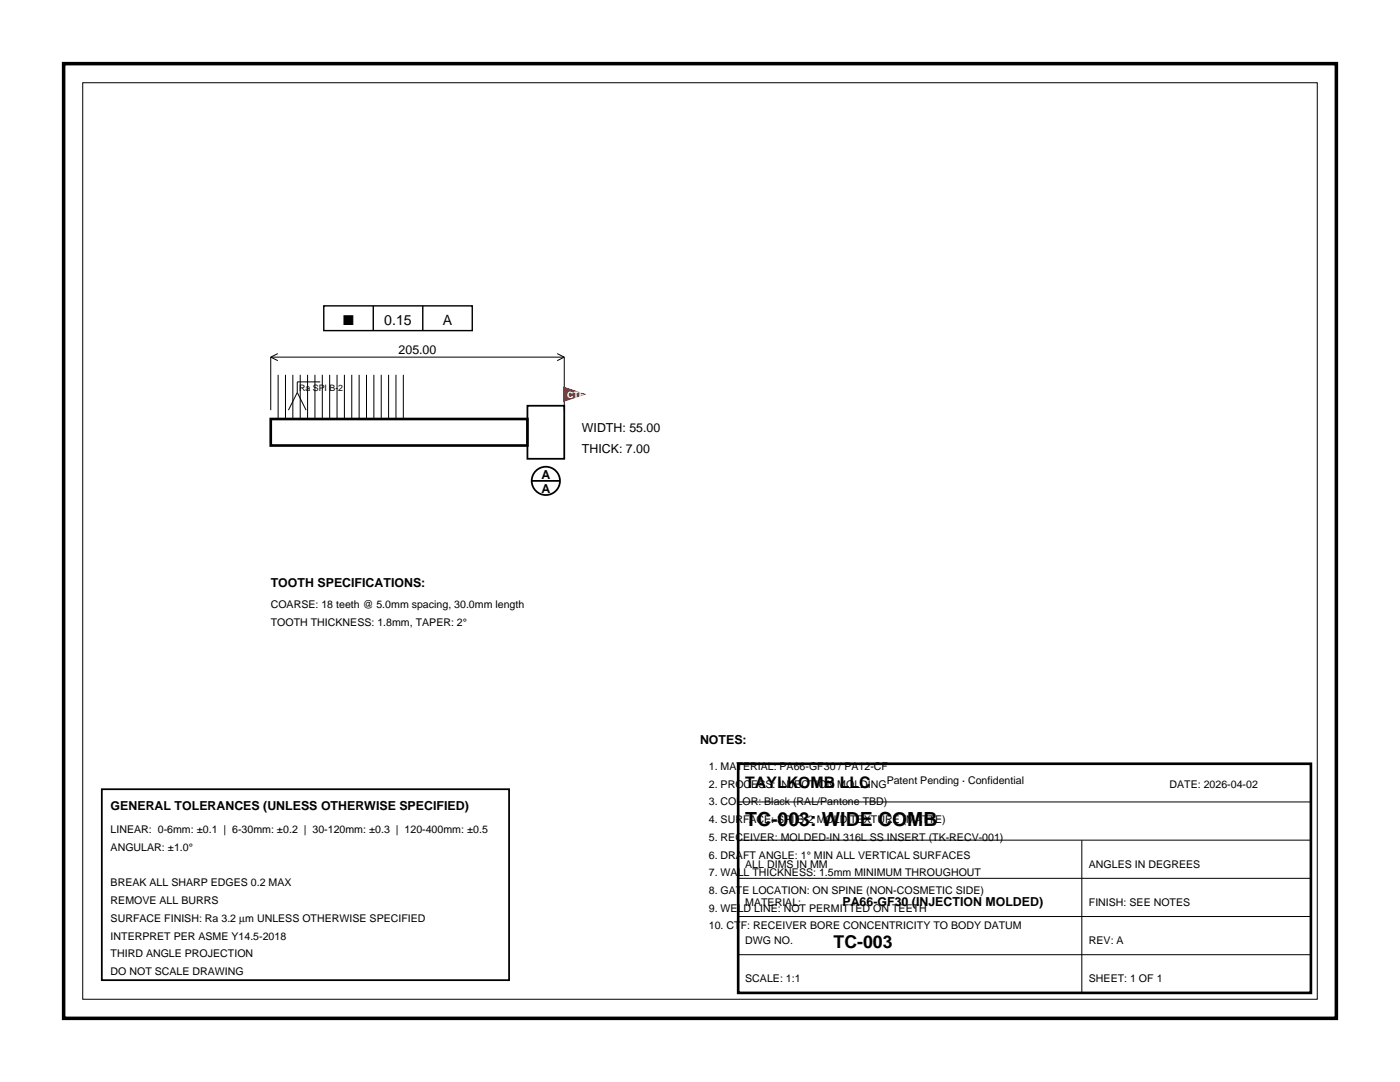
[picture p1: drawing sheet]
<svg xmlns="http://www.w3.org/2000/svg" width="279mm" height="216mm" viewBox="0 0 279 216" stroke-linecap="round" stroke-linejoin="round" font-family="sans-serif">
<defs><g id="words">
<text font-size="3.9" x="148.7" y="164.8">TC-003: WIDE COMB</text>
<text font-size="3.5" x="166.4" y="189.1">TC-003</text>
<text font-size="3.2" x="148.7" y="157.2">TAYLKOMB LLC</text>
<g font-size="2.8">
<text x="68.5" y="64.9">■</text>
<text x="76.7" y="64.9">0.15</text>
<text x="88.4" y="64.9">A</text>
</g>
<g font-size="2.5">
<text x="79.5" y="70.6">205.00</text>
<text x="116.1" y="86.3">WIDTH: 55.00</text>
<text x="108" y="95.6">A</text>
<text x="116.1" y="90.5">THICK: 7.00</text>
<text x="108" y="98.4">A</text>
<text x="54" y="117.1">TOOTH SPECIFICATIONS:</text>
<text x="139.7" y="148.4">NOTES:</text>
<text x="22.1" y="161.7">GENERAL TOLERANCES (UNLESS OTHERWISE SPECIFIED)</text>
<text x="168.1" y="180.8">PA66-GF30 (INJECTION MOLDED)</text>
</g>
<g font-size="2.1">
<text x="54" y="121.4">COARSE: 18 teeth @ 5.0mm spacing, 30.0mm length</text>
<text x="54" y="124.9">TOOTH THICKNESS: 1.8mm, TAPER: 2°</text>
<text x="141.5" y="153.7">1. MATERIAL: PA66-GF30 / PA12-CF</text>
<text x="141.5" y="157.2">2. PROCESS: INJECTION MOLDING</text>
<text x="141.5" y="160.7">3. COLOR: Black (RAL/Pantone TBD)</text>
<text x="177" y="156.5">Patent Pending · Confidential</text>
<text x="233.4" y="157.2">DATE: 2026-04-02</text>
<text x="22.1" y="166.3">LINEAR: 0-6mm: ±0.1 | 6-30mm: ±0.2 | 30-120mm: ±0.3 | 120-400mm: ±0.5</text>
<text x="141.5" y="164.3">4. SURFACE: SPI B-2 MOLD TEXTURE (MATTE)</text>
<text x="141.5" y="167.8">5. RECEIVER: MOLDED-IN 316L SS INSERT (TK-RECV-001)</text>
<text x="22.1" y="169.8">ANGULAR: ±1.0°</text>
<text x="141.5" y="171.3">6. DRAFT ANGLE: 1° MIN ALL VERTICAL SURFACES</text>
<text x="148.7" y="173.1">ALL DIMS IN MM</text>
<text x="217.3" y="173.1">ANGLES IN DEGREES</text>
<text x="22.1" y="176.9">BREAK ALL SHARP EDGES 0.2 MAX</text>
<text x="141.5" y="174.8">7. WALL THICKNESS: 1.5mm MINIMUM THROUGHOUT</text>
<text x="141.5" y="178.4">8. GATE LOCATION: ON SPINE (NON-COSMETIC SIDE)</text>
<text x="22.1" y="180.4">REMOVE ALL BURRS</text>
<text x="22.1" y="183.9">SURFACE FINISH: Ra 3.2 µm UNLESS OTHERWISE SPECIFIED</text>
<text x="141.5" y="181.9">9. WELD LINE: NOT PERMITTED ON TEETH</text>
<text x="141.5" y="185.4">10. CTF: RECEIVER BORE CONCENTRICITY TO BODY DATUM</text>
<text x="148.7" y="180.8">MATERIAL:</text>
<text x="217.3" y="180.8">FINISH: SEE NOTES</text>
<text x="22.1" y="187.5">INTERPRET PER ASME Y14.5-2018</text>
<text x="22.1" y="191">THIRD ANGLE PROJECTION</text>
<text x="148.7" y="188.4">DWG NO.</text>
<text x="217.3" y="188.4">REV: A</text>
<text x="22.1" y="194.5">DO NOT SCALE DRAWING</text>
<text x="148.7" y="196">SCALE: 1:1</text>
<text x="217.3" y="196">SHEET: 1 OF 1</text>
</g>
<text font-size="1.8" x="59.7" y="78">Ra SPI B-2</text>
<text font-size="1.8" fill="#fff" x="113.2" y="79.4">CTF</text>
</g></defs>
<path d="M12.7 12.7h254v190.5h-254z" fill="none" stroke="#000" stroke-width=".71" stroke-linecap="butt"/>
<g fill="none" stroke="#000" stroke-width=".2">
<path d="M16.5 16.5h246.4v182.9h-246.4zM54 71.3v10.5M54 71.3h58.6M54 71.3l1.4 .7M55.4 70.6l-1.4 .7M55.5 74.8v8.8M57 74.8v8.8M58.4 74.8v8.8M59.3 78.3l-1.7 3.5M59.3 78.3l1.8 3.5M59.9 74.8v8.8M61.4 74.8v8.8"/>
<path d="M62.9 74.8v8.8M63.9 76.2h-4.6v2.1M64.3 74.8v8.8M65.8 74.8v8.8M67.3 74.8v8.8M68.7 74.8v8.8M70.2 74.8v8.8M71.7 74.8v8.8M73.1 74.8v8.8M74.6 74.8v8.8M76.1 74.8v8.8M77.6 74.8v8.8"/>
<path d="M79 74.8v8.8M80.5 74.8v8.8M111.2 70.6l1.4 .7M112.6 71.3v10.5M112.6 71.3l-1.4 .7M147.3 175.3h114.3M147.3 167.6h114.3M147.3 160h114.3M215.9 167.6v30.5M147.3 190.5h114.3M147.3 182.9h114.3"/>
</g>
<path d="M54 83.6h51.3v5.3h-51.3zM147.3 152.4h114.3v45.7h-114.3z" fill="none" stroke="#000" stroke-width=".53"/>
<g fill="none" stroke="#000" stroke-width=".35">
<path d="M105.3 81h7.3v10.5h-7.3zM106.1 96h5.7M20.3 157.5h81.3v38.1h-81.3z"/>
<circle cx="108.9" cy="96" r="2.82"/>
</g>
<path d="M64.6 61h29.7v5h-29.7zM74.5 61v5M84.4 61v5" fill="none" stroke="#000" stroke-width=".28"/>
<path d="M112.5 77.3l4.2 1.4-4.2 1.4z" fill="#f00" stroke="#f00" stroke-width=".2"/>
<use href="#words"/>
</svg>
